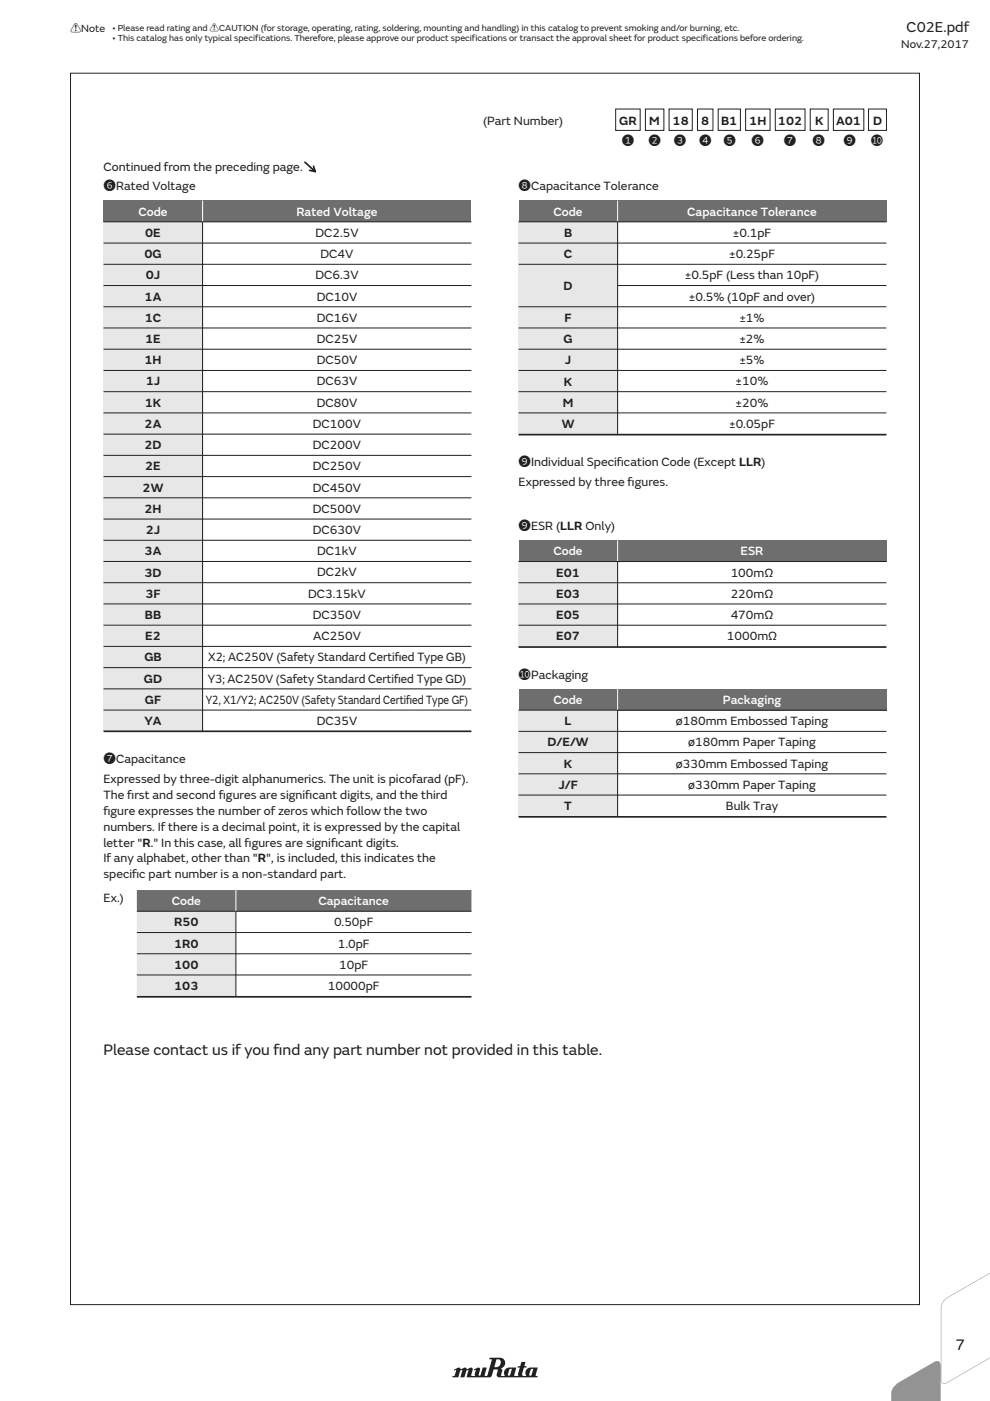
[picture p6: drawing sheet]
<svg xmlns="http://www.w3.org/2000/svg" width="210mm" height="297mm" viewBox="0 0 210 297" stroke-linecap="round" stroke-linejoin="round" font-family="sans-serif">
<defs><g id="words">
<g font-size="3.4" fill="#231f20">
<text x="21.9" y="223.7">Please contact us if you f</text>
<text x="58" y="223.7">ind any part number not provided in this table.</text>
<text x="202.6" y="286.2">7</text>
</g>
<text font-size="3.2" fill="#231f20" x="192.2" y="6.7">C02E.pdf</text>
<g font-size="2.6" fill="#231f20">
<text x="102.5" y="26.4">(Part Number)</text>
<text x="131.3" y="26.5">GR</text>
<text x="137.7" y="26.5">M</text>
<text x="142.6" y="26.5">18</text>
<text x="148.7" y="26.5">8</text>
<text x="152.9" y="26.5">B1</text>
<text x="158.9" y="26.5">1H</text>
<text x="164.9" y="26.5">102</text>
<text x="172.8" y="26.5">K</text>
<text x="177.3" y="26.5">A01</text>
<text x="185.1" y="26.5">D</text>
<text x="131.8" y="30.7">1</text>
<text x="137.5" y="30.7">2</text>
<text x="142.9" y="30.7">3</text>
<text x="148.3" y="30.7">4</text>
<text x="153.4" y="30.7">5</text>
<text x="159.4" y="30.7">6</text>
<text x="166.2" y="30.7">7</text>
<text x="172.3" y="30.7">8</text>
<text x="178.9" y="30.7">9</text>
<text x="184.6" y="30.7">:</text>
<text x="22" y="40.4">6Rated Voltage</text>
<text x="22" y="36.4">Continued from the preceding page.</text>
<text x="110" y="40.4">8Capacitance Tolerance</text>
<text x="30.8" y="50.2">0E</text>
<text x="66.9" y="50.2">DC2.5V</text>
<text x="119.6" y="50.2">B</text>
<text x="155.4" y="50.2">±0.1pF</text>
<text x="30.6" y="54.7">0G</text>
<text x="30.9" y="59.2">0J</text>
<text x="66.9" y="59.2">DC6.3V</text>
<text x="68" y="54.7">DC4V</text>
<text x="119.5" y="54.7">C</text>
<text x="145.2" y="59.2">±0.5pF (Less than 10pF)</text>
<text x="154.6" y="54.7">±0.25pF</text>
<text x="30.7" y="63.7">1A</text>
<text x="67.2" y="63.7">DC10V</text>
<text x="119.5" y="61.5">D</text>
<text x="146" y="63.7">±0.5% (10pF and over)</text>
<text x="30.7" y="68.2">1C</text>
<text x="67.2" y="68.2">DC16V</text>
<text x="119.7" y="68.2">F</text>
<text x="156.8" y="68.2">±1%</text>
<text x="30.6" y="77.2">1H</text>
<text x="30.8" y="72.7">1E</text>
<text x="67.2" y="72.7">DC25V</text>
<text x="67.2" y="77.2">DC50V</text>
<text x="119.5" y="72.7">G</text>
<text x="119.8" y="77.2">J</text>
<text x="156.8" y="72.7">±2%</text>
<text x="156.8" y="77.2">±5%</text>
<text x="30.9" y="81.7">1J</text>
<text x="67.2" y="81.7">DC63V</text>
<text x="119.6" y="81.7">K</text>
<text x="156" y="81.7">±10%</text>
<text x="30.7" y="86.2">1K</text>
<text x="67.2" y="86.2">DC80V</text>
<text x="119.3" y="86.2">M</text>
<text x="156" y="86.2">±20%</text>
<text x="30.6" y="95.2">2D</text>
<text x="30.7" y="90.7">2A</text>
<text x="66.3" y="90.7">DC100V</text>
<text x="66.3" y="95.2">DC200V</text>
<text x="119.1" y="90.7">W</text>
<text x="154.6" y="90.7">±0.05pF</text>
<text x="30.8" y="99.7">2E</text>
<text x="66.3" y="99.7">DC250V</text>
<text x="110" y="98.9">9Individual Specif</text>
<text x="130.8" y="98.9">ication Code (Except LLR)</text>
<text x="30.2" y="104.2">2W</text>
<text x="66.3" y="104.2">DC450V</text>
<text x="109.9" y="103.1">Expressed by three f</text>
<text x="133.1" y="103.1">igures.</text>
<text x="30.6" y="108.7">2H</text>
<text x="30.9" y="113.2">2J</text>
<text x="66.3" y="108.7">DC500V</text>
<text x="66.3" y="113.2">DC630V</text>
<text x="109.9" y="112.4">9ESR (LLR Only)</text>
<text x="30.7" y="117.7">3A</text>
<text x="67.3" y="117.7">DC1kV</text>
<text x="30.6" y="122.2">3D</text>
<text x="67.3" y="122.2">DC2kV</text>
<text x="117.9" y="122.2">E01</text>
<text x="154.9" y="122.2">100mΩ</text>
<text x="30.7" y="131.2">BB</text>
<text x="30.8" y="126.7">3F</text>
<text x="65.4" y="126.7">DC3.15kV</text>
<text x="66.3" y="131.2">DC350V</text>
<text x="117.9" y="126.8">E03</text>
<text x="117.9" y="131.3">E05</text>
<text x="154.9" y="126.7">220mΩ</text>
<text x="154.9" y="131.2">470mΩ</text>
<text x="30.8" y="135.7">E2</text>
<text x="66.4" y="135.7">AC250V</text>
<text x="117.9" y="135.8">E07</text>
<text x="154.1" y="135.7">1000mΩ</text>
<text x="30.6" y="140.2">GB</text>
<text x="44.1" y="140.2">X2; AC250V (Safety Standard Certif</text>
<text x="83.7" y="140.2">ied Type GB)</text>
<text x="110" y="143.9">:Packaging</text>
<text x="30.5" y="144.7">GD</text>
<text x="30.7" y="149.2">GF</text>
<text x="43.6" y="149.2">Y2, X1/Y2; AC250V (Safety Standard Certif</text>
<text x="44" y="144.7">Y3; AC250V (Safety Standard Certif</text>
<text x="83.6" y="144.7">ied Type GD)</text>
<text x="86.1" y="149.2">ied Type GF)</text>
<text x="30.6" y="153.7">YA</text>
<text x="67.2" y="153.7">DC35V</text>
<text x="119.7" y="153.8">L</text>
<text x="143.3" y="153.8">ø180mm Embossed Taping</text>
<text x="22" y="161.8">7Capacitance</text>
<text x="116.1" y="158.3">D/E/W</text>
<text x="145.9" y="158.3">ø180mm Paper Taping</text>
<text x="21.9" y="166">Expressed by three-digit alphanumerics. The unit is picofarad (pF).</text>
<text x="118.4" y="167.3">J/F</text>
<text x="119.6" y="162.8">K</text>
<text x="143.3" y="162.8">ø330mm Embossed Taping</text>
<text x="145.9" y="167.3">ø330mm Paper Taping</text>
<text x="21.9" y="169.4">The f</text>
<text x="21.9" y="172.7">f</text>
<text x="21.9" y="172.7">igure expresses the number of zeros which follow the two</text>
<text x="27" y="169.4">irst and second f</text>
<text x="46.4" y="169.4">igures are signif</text>
<text x="64.7" y="169.4">icant digits, and the third</text>
<text x="119.6" y="171.8">T</text>
<text x="153.9" y="171.8">Bulk Tray</text>
<text x="21.9" y="176.1">numbers. If there is a decimal point, it is expressed by the capital</text>
<text x="21.9" y="179.5">letter &quot;R.&quot; In this case, all f</text>
<text x="51.9" y="179.5">igures are signif</text>
<text x="70.2" y="179.5">icant digits.</text>
<text x="21.9" y="182.9">If any alphabet, other than &quot;R&quot;, is included, this indicates the</text>
<text x="21.9" y="186.2">specif</text>
<text x="22" y="191.3">Ex.)</text>
<text x="28" y="186.2">ic part number is a non-standard part.</text>
<text x="36.9" y="196.4">R50</text>
<text x="70.8" y="196.4">0.50pF</text>
<text x="36.9" y="200.9">1R0</text>
<text x="71.6" y="200.9">1.0pF</text>
<text x="36.9" y="205.4">100</text>
<text x="36.9" y="209.9">103</text>
<text x="69.5" y="209.9">10000pF</text>
<text x="71.9" y="205.4">10pF</text>
</g>
<g font-size="2.6" fill="#fff">
<text x="29.4" y="45.7">Code</text>
<text x="62.8" y="45.7">Rated Voltage</text>
<text x="117.3" y="45.7">Code</text>
<text x="145.7" y="45.7">Capacitance Tolerance</text>
<text x="117.4" y="117.7">Code</text>
<text x="157" y="117.7">ESR</text>
<text x="117.4" y="149.3">Code</text>
<text x="153.3" y="149.3">Packaging</text>
<text x="36.4" y="191.9">Code</text>
<text x="67.5" y="191.9">Capacitance</text>
</g>
<text font-size="2.5" fill="#231f20" x="191.1" y="10.3">Nov.27,2017</text>
<text font-size="2.3" fill="#231f20" x="15" y="6.9">!Note</text>
<g font-size="1.9" fill="#231f20">
<text x="23.9" y="6.5">• Please read rating and !CAUTION (for storage, operating, rating, soldering, mounting and handling) in this catalog to prevent smoking and/or burning, etc.</text>
<text x="23.9" y="8.8">• This catalog has only typical specifications. Therefore, please approve our product specifications or transact the approval sheet for product specifications before ordering.</text>
</g>
</g></defs>
<path d="M96.2 290.5l.1 .2 .3-.2a1.12 1.12 0 0 1-.4 1.3l-.2 .1-.1 .2h1.3l.4-1.4 .3-.2-.2 1.6h.8l.4-1.4 .3-.2-.2 1.6h5l.3-.3 .4-1.3h.8l-.2 1a.5 .5 0 0 0 .5 .6h8.1l.1-.2-.4-.2 .4-1.6-1.5-.1a1.22 1.22 0 0 0-1 1.8h-.7l-.1-.3 .4-1.4 .5-.2v-.1l-.4-.1 .2-.8h-.8l-.3 .8-.5 .1v.2l.4 .1a2.03 2.03 0 0 0-.3 1.6l-.7 .1-.2-.1 .4-1.7a3.3 3.3 0 0 0-2.1 .3 1.35 1.35 0 0 0-.3 1.5h-.7l.2-1.2-.3-.3a1.18 1.18 0 0 0 .9-1.5 1.18 1.18 0 0 0-1.4-.8h-1.9v.3l.5 .1-.9 3.3-.3 .1-.4-.1 .4-1.7-.7 .1-.5 1.5-.2 .2-.2-.2 .3-1.2-.4-.4-.9 .5v.1h.4l-.3 1.2h-.5l-.2-.1 .3-1.2-.1-.4h-.3l-.8 .3-.2-.3h-.3l-.8 .3-.4-.4zM105.3 288.3a.71 .71 0 0 1 .9 .3 .71 .71 0 0 1-.2 .9l-.4 .4-.8 .1zM108 290.4h.5l-.3 1.2-.4 .2-.1-.2zM112.6 290.4h.4l-.3 1.2-.3 .2-.2-.2z" fill="#231f20"/>
<path d="M15 15.5h180v261.1h-180zM130.5 23.1h5.2v4.5h-5.2zM136.8 23.1h4v4.5h-4zM141.9 23.1h4.9v4.5h-4.9zM147.9 23.1h3.3v4.5h-3.3zM152.3 23.1h4.7v4.5h-4.7zM158.1 23.1h5.2v4.5h-5.2zM164.4 23.1h6.3v4.5h-6.3zM171.8 23.1h3.8v4.5h-3.8zM176.7 23.1h6.4v4.5h-6.4zM184.1 23.1h3.9v4.5h-3.9z" fill="none" stroke="#231f20" stroke-width=".21"/>
<g fill="#e6e7e8">
<path d="M110 47h21v45h-21z"/>
<path d="M22 47h21v108h-21z"/>
</g>
<path d="M29 188.7h71v4.5h-71z" fill="#6d6e70"/>
<path d="M29 193.2h21v18h-21z" fill="#e6e7e8"/>
<path d="M29 197.7h71M50 193.2v18M29 202.2h71M29 206.7h71" fill="none" stroke="#231f20" stroke-width=".21"/>
<path d="M29 211.3h71" fill="none" stroke="#231f20" stroke-width=".35"/>
<path d="M22 42.5h78v4.5h-78z" fill="#6d6e70"/>
<g fill="none" stroke="#231f20" stroke-width=".21">
<path d="M22 51.5h78M22 56h78M43 47v108.1M22 60.5h78M22 65h78M22 69.5h78M22 78.5h78M22 74h78M22 83h78M22 87.5h78M22 92h78M22 96.5h78"/>
<path d="M22 101h78M22 105.5h78M22 110.1h78M22 114.6h78M22 119h78M22 128h78M22 132.5h78M22 137h78M22 123.5h78M22 141.5h78M22 146.1h78M22 150.6h78"/>
</g>
<path d="M22 155.1h78" fill="none" stroke="#231f20" stroke-width=".35"/>
<path d="M110 42.5h78v4.5h-78z" fill="#6d6e70"/>
<path d="M110 51.5h78M110 56h78M131 47v45.2M110 65h78M110 69.5h78M110 74h78M110 78.5h78M131 60.5h57M110 83h78M110 87.5h78" fill="none" stroke="#231f20" stroke-width=".21"/>
<path d="M110 92.2h78" fill="none" stroke="#231f20" stroke-width=".35"/>
<path d="M110 146.1h78v4.5h-78z" fill="#6d6e70"/>
<path d="M110 150.6h21v22.5h-21z" fill="#e6e7e8"/>
<path d="M110 155.1h78M110 159.6h78M131 150.6v22.6M110 164.1h78M110 168.6h78" fill="none" stroke="#231f20" stroke-width=".21"/>
<path d="M110 173.2h78" fill="none" stroke="#231f20" stroke-width=".35"/>
<path d="M110 114.6h78v4.5h-78z" fill="#6d6e70"/>
<path d="M110 119.1h21v18h-21z" fill="#e6e7e8"/>
<path d="M22 47h78M110 47h78M110 119.1h78M131 119.1v18.1M110 123.6h78M110 128.1h78M110 132.6h78M110 150.6h78M29 193.2h71" fill="none" stroke="#231f20" stroke-width=".21"/>
<path d="M64.6 34.4l2.2 2-.3-1.2M65.6 36.1l1.2 .3M110 137.2h78" fill="none" stroke="#231f20" stroke-width=".35"/>
<path d="M43 42.5v4.5M131 42.5v4.5M131 114.6v4.5M131 146.1v4.5M50 188.7v4.5" fill="none" stroke="#fff" stroke-width=".21"/>
<path d="M85 285h40v12h-40z" fill="#fff"/>
<path d="M96.2 290.4l.1 .2 .3-.2a1.12 1.12 0 0 1-.4 1.3l-.2 .1-.1 .2h1.3l.4-1.4 .3-.2-.2 1.6h.8l.4-1.4 .3-.2-.2 1.6h5l.3-.3 .4-1.3h.8l-.2 1a.5 .5 0 0 0 .5 .6h8.1l.1-.2-.4-.2 .4-1.6-1.5-.1a1.22 1.22 0 0 0-1 1.8h-.7l-.1-.3 .4-1.4 .5-.2v-.1l-.4-.1 .2-.8h-.8l-.3 .8-.5 .1v.2l.4 .1a2.03 2.03 0 0 0-.3 1.6l-.7 .1-.2-.1 .4-1.7a3.3 3.3 0 0 0-2.1 .3 1.35 1.35 0 0 0-.3 1.5h-.7l.2-1.2-.3-.3a1.18 1.18 0 0 0 .9-1.5 1.18 1.18 0 0 0-1.4-.8h-1.9v.3l.5 .1-.9 3.3-.3 .1-.4-.1 .4-1.7-.7 .1-.5 1.5-.2 .2-.2-.2 .3-1.2-.4-.4-.9 .5v.1h.4l-.3 1.2h-.5l-.2-.1 .3-1.2-.1-.4h-.3l-.8 .3-.2-.3h-.3l-.8 .3-.4-.4zM105.3 288.2a.71 .71 0 0 1 .9 .3 .71 .71 0 0 1-.2 .9l-.4 .4-.8 .1zM108 290.3h.5l-.3 1.2-.4 .2-.1-.2zM112.6 290.3h.4l-.3 1.2-.3 .2-.2-.2z" fill="#231f20"/>
<path d="M200.4 275.3l9.5-7.3v.2l-9.1 7a2.68 2.68 0 0 0-1.2 2.1v15.2a.61 .61 0 0 0 .3 .7 .61 .61 0 0 0 .7-.1l9.3-7.1v.2l-9.2 7.1-.4 .1a.74 .74 0 0 1-.8-.9v-15.2l.1-.8z" fill="#bbbdc0"/>
<path d="M189.7 293.8l.7-.6 8.2-4.6a.76 .76 0 0 1 .9 .8v7.7h-10.5a3.5 3.5 0 0 1 .7-3.3z" fill="#939598"/>
<use href="#words"/>
</svg>
